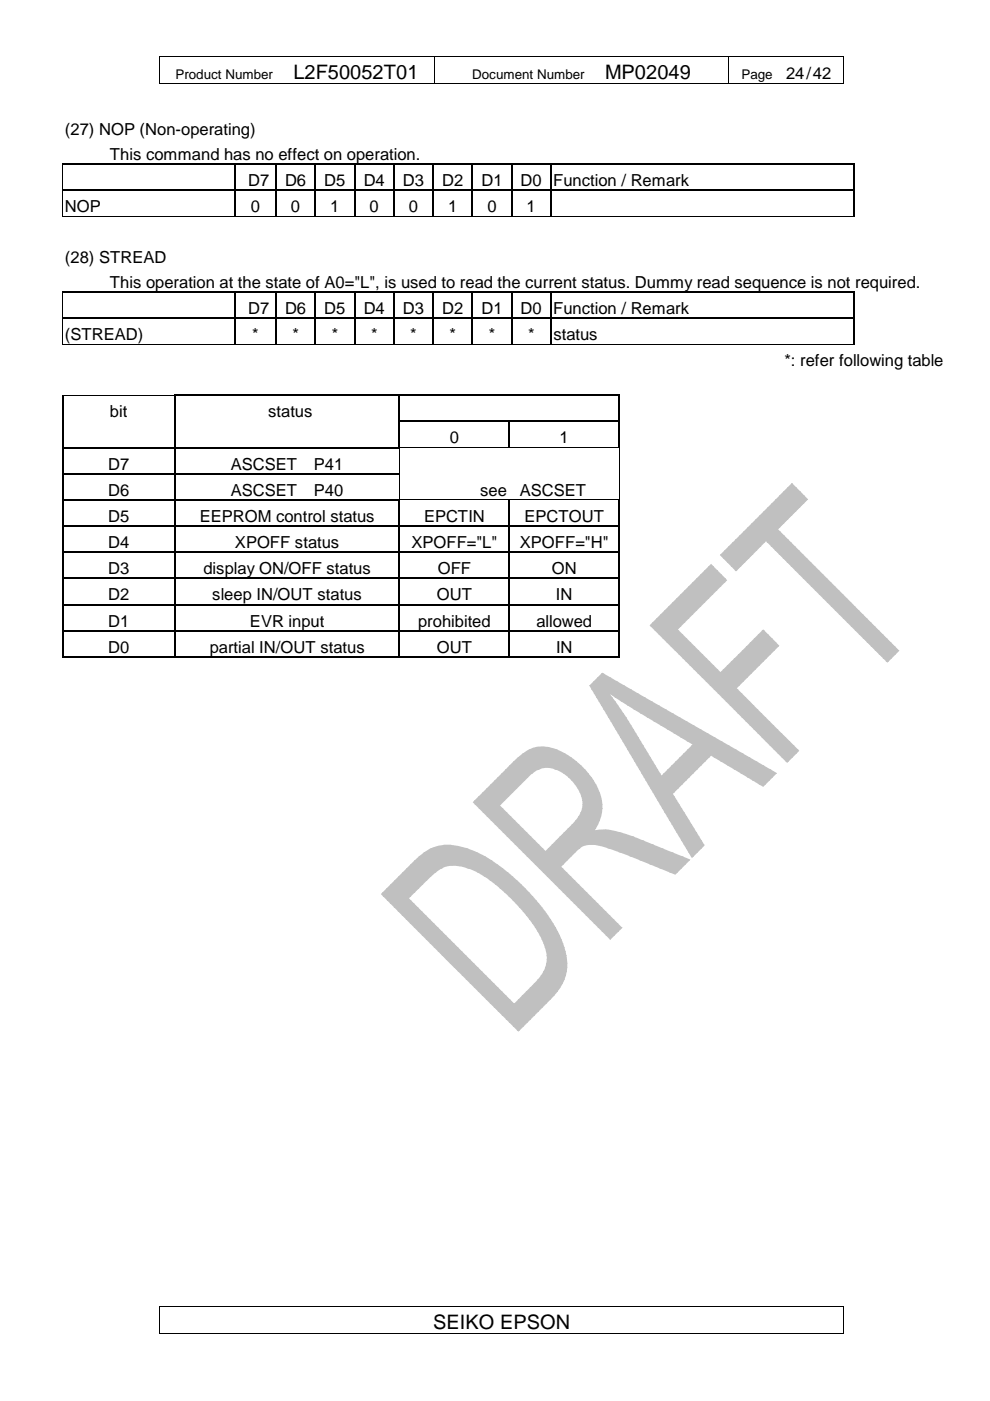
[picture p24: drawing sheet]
<svg xmlns="http://www.w3.org/2000/svg" width="210mm" height="297mm" viewBox="0 0 210 297" stroke-linecap="round" stroke-linejoin="round" font-family="sans-serif">
<defs><g id="words">
<g font-size="4.2">
<text x="62.2" y="16.8">L2F50052T01</text>
<text x="128.3" y="16.8">MP02049</text>
<text x="91.8" y="281.7">SEIKO EPSON</text>
</g>
<g font-size="3.5">
<text x="166.7" y="16.7">24</text>
<text x="172.4" y="16.7">42</text>
<text x="13.8" y="28.7">(27) NOP (Non-operating)</text>
<text x="23.3" y="34">This command has no effect on operation.</text>
<text x="52.6" y="39.5">D7</text>
<text x="60.4" y="39.5">D6</text>
<text x="68.8" y="39.5">D5</text>
<text x="77.1" y="39.5">D4</text>
<text x="85.4" y="39.5">D3</text>
<text x="93.7" y="39.5">D2</text>
<text x="102.1" y="39.5">D1</text>
<text x="110.4" y="39.5">D0 Function / Remark</text>
<text x="13.8" y="45">NOP</text>
<text x="53.2" y="45">0</text>
<text x="61.7" y="45">0</text>
<text x="70" y="45">1</text>
<text x="78.4" y="45">0</text>
<text x="86.7" y="45">0</text>
<text x="95" y="45">1</text>
<text x="103.3" y="45">0</text>
<text x="111.6" y="45">1</text>
<text x="13.8" y="55.8">(28) STREAD</text>
<text x="23.3" y="61.1">This operation at the state of A0=&quot;L&quot;, is used to read the current status. Dummy read sequence is not required.</text>
<text x="52.6" y="66.6">D7</text>
<text x="60.4" y="66.6">D6</text>
<text x="68.8" y="66.6">D5</text>
<text x="77.1" y="66.6">D4</text>
<text x="85.4" y="66.6">D3</text>
<text x="93.7" y="66.6">D2</text>
<text x="102.1" y="66.6">D1</text>
<text x="110.4" y="66.6">D0 Function / Remark</text>
<text x="13.8" y="72.2">(STREAD)</text>
<text x="53.5" y="72.2">*</text>
<text x="62" y="72.2">*</text>
<text x="70.3" y="72.2">*</text>
<text x="78.7" y="72.2">*</text>
<text x="87" y="72.2">*</text>
<text x="95.3" y="72.2">*</text>
<text x="103.7" y="72.2">*</text>
<text x="112" y="72.2">*</text>
<text x="117.3" y="72.2">status</text>
<text x="166.3" y="77.6">*: refer following table</text>
<text x="23.3" y="88.5">bit</text>
<text x="56.9" y="88.5">status</text>
<text x="95.4" y="94">0</text>
<text x="118.6" y="94">1</text>
<text x="22.9" y="99.6">D7</text>
<text x="48.9" y="99.6">ASCSET</text>
<text x="66.6" y="99.6">P41</text>
<text x="22.9" y="105.1">D6</text>
<text x="48.9" y="105.1">ASCSET</text>
<text x="66.6" y="105.1">P40</text>
<text x="101.8" y="105.1">see</text>
<text x="110.2" y="105.1">ASCSET</text>
<text x="22.9" y="110.7">D5</text>
<text x="42.3" y="110.7">EEPROM control status</text>
<text x="89.9" y="110.7">EPCTIN</text>
<text x="111.2" y="110.7">EPCTOUT</text>
<text x="22.9" y="116.2">D4</text>
<text x="49.8" y="116.2">XPOFF status</text>
<text x="87.2" y="116.2">XPOFF=&quot;L&quot;</text>
<text x="110.2" y="116.2">XPOFF=&quot;H&quot;</text>
<text x="22.9" y="121.8">D3</text>
<text x="43.1" y="121.8">display ON/OFF status</text>
<text x="92.8" y="121.8">OFF</text>
<text x="117" y="121.8">ON</text>
<text x="22.9" y="127.3">D2</text>
<text x="45" y="127.3">sleep IN/OUT status</text>
<text x="92.6" y="127.3">OUT</text>
<text x="117.9" y="127.3">IN</text>
<text x="22.9" y="132.8">D1</text>
<text x="53" y="132.8">EVR input</text>
<text x="88.7" y="132.8">prohibited</text>
<text x="113.7" y="132.8">allowed</text>
<text x="22.9" y="138.4">D0</text>
<text x="44.5" y="138.4">partial IN/OUT status</text>
<text x="92.6" y="138.4">OUT</text>
<text x="117.9" y="138.4">IN</text>
</g>
<g font-size="2.8">
<text x="37.2" y="16.8">Product Number</text>
<text x="100.1" y="16.8">Document Number</text>
<text x="157.2" y="16.7">Page</text>
</g>
</g></defs>
<g fill="#000">
<path d="M33.8 12l.1 .1zM33.8 17.7l.1 .1zM92 12l.1 .1zM92 17.7l.1 .1zM154.5 12l.1 .1zM154.5 17.7l.1 .1zM178.8 12l.1 .1zM178.8 17.7l.1 .1zM49.6 34.7h.3v.3h-.3zM58.4 34.7h.3v.3h-.3zM66.7 34.7h.3v.3h-.3zM75.1 34.7h.2v.3h-.2z"/>
<path d="M83.4 34.7h.3v.3h-.3zM91.7 34.7h.3v.3h-.3zM100 34.7h.3v.3h-.3zM108.4 34.7h.2v.3h-.2zM116.7 34.7h.2v.3h-.2zM180.9 34.7h.2v.3h-.2zM13.2 40.3h.1v.2h-.1zM13.2 45.8h.1v.2h-.1zM49.6 40.3h.3v.2h-.3zM49.6 45.8h.2v.2h-.2zM58.4 40.3h.3v.2h-.3zM58.4 45.8h.2v.2h-.2z"/>
<path d="M66.7 40.3h.3v.2h-.3zM66.7 45.8h.2v.2h-.2zM75.1 40.3h.2v.2h-.2zM75.1 45.8h.1v.2h-.1zM83.4 40.3h.3v.2h-.3zM83.4 45.8h.2v.2h-.2zM91.7 40.3h.3v.2h-.3zM91.7 45.8h.2v.2h-.2zM100 40.3h.3v.2h-.3zM100 45.8h.2v.2h-.2zM108.4 40.3h.2v.2h-.2zM108.4 45.8h.2v.2h-.2z"/>
<path d="M116.7 40.3h.2v.2h-.2zM116.7 45.8h.2v.2h-.2zM180.9 40.3h.2v.2h-.2zM180.9 45.8h.2v.2h-.2zM13.2 67.4h.1v.2h-.1zM13.2 72.9h.1v.2h-.1zM49.6 61.8h.3v.3h-.3zM49.6 67.4h.3v.2h-.3zM49.6 72.9h.2v.2h-.2zM58.4 61.8h.3v.3h-.3zM58.4 67.4h.3v.2h-.3zM58.4 72.9h.2v.2h-.2z"/>
<path d="M66.7 61.8h.3v.3h-.3zM66.7 67.4h.3v.2h-.3zM66.7 72.9h.2v.2h-.2zM75.1 61.8h.2v.3h-.2zM75.1 67.4h.2v.2h-.2zM75.1 72.9h.1v.2h-.1zM83.4 61.8h.3v.3h-.3zM83.4 67.4h.3v.2h-.3zM83.4 72.9h.2v.2h-.2zM91.7 61.8h.3v.3h-.3zM91.7 67.4h.3v.2h-.3zM91.7 72.9h.2v.2h-.2z"/>
<path d="M100 61.8h.3v.3h-.3zM100 67.4h.3v.2h-.3zM100 72.9h.2v.2h-.2zM108.4 61.8h.2v.3h-.2zM108.4 67.4h.2v.2h-.2zM108.4 72.9h.2v.2h-.2zM116.7 61.8h.2v.3h-.2zM116.7 67.4h.2v.2h-.2zM116.7 72.9h.2v.2h-.2zM180.9 61.8h.2v.3h-.2zM180.9 67.4h.2v.2h-.2zM180.9 72.9h.2v.2h-.2z"/>
<path d="M13.1 83.9h.3zM13.1 83.7h.3v.2h-.3zM13.1 89.2h.3v.3h-.3zM13.1 94.8h.3v.2h-.3zM36.9 83.7h.3v.2h-.3zM36.9 89.2h.3v.3h-.3zM36.9 94.8h.3v.2h-.3zM84.6 83.7h.2v.2h-.2zM84.6 89.2h.2v.3h-.2zM84.6 94.8h.2v.2h-.2zM107.8 83.7h.3v.2h-.3zM107.8 89.2h.3v.3h-.3z"/>
<path d="M107.8 94.8h.2v.2h-.2zM131.1 83.7h.3v.2h-.3zM131.1 89.2h.3v.3h-.3zM131.1 94.8h.2v.2h-.2zM131.2 95h.1zM131.3 94.8l.1 .2zM13.1 100.3h.3v.3h-.3zM13.1 105.9h.3v.2h-.3zM13.1 111.4h.3v.3h-.3zM13.1 117h.3v.2h-.3zM36.9 100.3h.3v.3h-.3zM36.9 105.9h.3v.2h-.3z"/>
<path d="M36.9 111.4h.3v.3h-.3zM36.9 117h.3v.2h-.3zM84.6 105.9h.2v.2h-.2zM84.6 111.4h.2v.3h-.2zM84.6 117h.2v.2h-.2zM84.6 100.3h.2v.3h-.2zM107.8 106l.3 .1zM107.8 105.9h.2v.1h-.2zM107.8 111.4h.3v.3h-.3zM107.8 117h.3v.2h-.3zM131.1 106l.3 .1zM131.1 105.9h.2v.1h-.2z"/>
<path d="M131.1 111.4h.3v.3h-.3zM131.1 117h.3v.2h-.3zM131.2 100.3h.1v.3h-.1zM131.3 105.9l.1 .1zM13.1 122.5h.3v.3h-.3zM13.1 128.1h.3v.2h-.3zM13.1 133.6h.3v.3h-.3zM13.1 139.1h.3v.3h-.3zM36.9 122.5h.3v.3h-.3zM36.9 128.1h.3v.2h-.3zM36.9 133.6h.3v.3h-.3zM36.9 139.1h.3v.3h-.3z"/>
<path d="M84.6 122.5h.2v.3h-.2zM84.6 128.1h.2v.2h-.2zM84.6 133.6h.2v.3h-.2zM84.6 139.1h.2v.3h-.2zM107.8 122.5h.3v.3h-.3zM107.8 128.1h.3v.2h-.3zM107.8 133.6h.3v.3h-.3zM107.8 139.1h.3v.3h-.3zM131.1 122.5h.3v.3h-.3zM131.1 128.1h.3v.2h-.3zM131.1 133.6h.3v.3h-.3zM131.1 139.1h.3v.3h-.3z"/>
<path d="M33.8 276.9l.1 .1zM178.8 276.9l.1 .1zM33.8 282.6l.1 .1zM178.8 282.6l.1 .1z"/>
</g>
<g fill="none" stroke="#000" stroke-width=".21">
<path d="M33.9 12.1v5.6M33.9 12h58.1M33.9 17.7h58.1M92.1 12.1v5.6M92.1 12h62.4M92.1 17.7h62.4M154.5 12.1v5.6M154.6 12h24.2M154.6 17.7h24.2M178.9 12.1v5.6M13.3 35v5.3M13.3 40.5v5.3"/>
<path d="M13.3 45.9h36.3M49.8 45.9h8.6M58.6 45.9h8.1M66.9 45.9h8.2M75.2 45.9h8.2M83.6 45.9h8.1M91.9 45.9h8.1M100.2 45.9h8.2M108.6 45.9h8.1M116.9 45.9h64M13.3 62.1v5.3M13.3 67.6v5.3"/>
<path d="M13.3 73h36.3M49.8 73h8.6M58.6 73h8.1M66.9 73h8.2M75.2 73h8.2M83.6 73h8.1M91.9 73h8.1M100.2 73h8.2M108.6 73h8.1M116.9 73h64M13.4 83.8h23.5M84.7 95v5.3"/>
<path d="M84.8 94.9h23M108 94.9h23.1M131.2 95v5.3M84.7 100.6v5.3M84.8 106h23M108 106h23.1M131.2 100.6v5.3M33.9 277v5.6M33.9 276.9h144.9M178.9 277v5.6M33.9 282.7h144.9"/>
</g>
<g fill="none" stroke="#c0c0c0" stroke-width=".21">
<path d="M80.7 102.4h110M80.7 102.6h110M80.7 102.8h110M80.7 102.9h110M80.7 103.1h110M80.7 103.3h110M80.7 103.4h110M80.7 103.6h110M80.7 103.8h110M80.7 103.9h110M80.7 104.1h110M80.7 104.3h110"/>
<path d="M80.7 104.5h110M80.7 104.6h110M80.7 104.8h110M80.7 105h110M80.7 105.1h110M80.7 105.3h110M80.7 105.5h110M80.7 105.6h110M80.7 105.8h110M80.7 106h110M80.7 106.2h110M80.7 106.3h110"/>
<path d="M80.7 106.5h110M80.7 106.7h110M80.7 106.8h110M80.7 107h110M80.7 107.2h110M80.7 107.3h110M80.7 107.5h110M80.7 107.7h110M80.7 107.8h110M80.7 108h110M80.7 108.2h110M80.7 108.4h110"/>
<path d="M80.7 108.5h110M80.7 108.7h110M80.7 108.9h110M80.7 109h110M80.7 109.2h110M80.7 109.4h110M80.7 109.5h110M80.7 109.7h110M80.7 109.9h110M80.7 110h110M80.7 110.2h110M80.7 110.4h110"/>
<path d="M80.7 110.6h110M80.7 110.7h110M80.7 110.9h110M80.7 111.1h110M80.7 111.2h110M80.7 111.4h110M80.7 111.6h110M80.7 111.7h110M80.7 111.9h110M80.7 112.1h110M80.7 112.2h110M80.7 112.4h110"/>
<path d="M80.7 112.6h110M80.7 112.8h110M80.7 112.9h110M80.7 113.1h110M80.7 113.3h110M80.7 113.4h110M80.7 113.6h110M80.7 113.8h110M80.7 113.9h110M80.7 114.1h110M80.7 114.3h110M80.7 114.4h110"/>
<path d="M80.7 114.6h110M80.7 114.8h110M80.7 115h110M80.7 115.1h110M80.7 115.3h110M80.7 115.5h110M80.7 115.6h110M80.7 115.8h110M80.7 116h110M80.7 116.1h110M80.7 116.3h110M80.7 116.5h110"/>
<path d="M80.7 116.6h110M80.7 116.8h110M80.7 117h110M80.7 117.2h110M80.7 117.3h110M80.7 117.5h110M80.7 117.7h110M80.7 117.8h110M80.7 118h110M80.7 118.2h110M80.7 118.3h110M80.7 118.5h110"/>
<path d="M80.7 118.7h110M80.7 118.9h110M80.7 119h110M80.7 119.2h110M80.7 119.4h110M80.7 119.5h110M80.7 119.7h110M80.7 119.9h110M80.7 120h110M80.7 120.2h110M80.7 120.4h110M80.7 120.5h110"/>
<path d="M80.7 120.7h110M80.7 120.9h110M80.7 121.1h110M80.7 121.2h110M80.7 121.4h110M80.7 121.6h110M80.7 121.7h110M80.7 121.9h110M80.7 122.1h110M80.7 122.2h110M80.7 122.4h110M80.7 122.6h110"/>
<path d="M80.7 122.7h110M80.7 122.9h110M80.7 123.1h110M80.7 123.3h110M80.7 123.4h110M80.7 123.6h110M80.7 123.8h110M80.7 123.9h110M80.7 124.1h110M80.7 124.3h110M80.7 124.4h110M80.7 124.6h110"/>
<path d="M80.7 124.8h110M80.7 124.9h110M80.7 125.1h110M80.7 125.3h110M80.7 125.5h110M80.7 125.6h110M80.7 125.8h110M80.7 126h110M80.7 126.1h110M80.7 126.3h110M80.7 126.5h110M80.7 126.6h110"/>
<path d="M80.7 126.8h110M80.7 127h110M80.7 127.1h110M80.7 127.3h110M80.7 127.5h110M80.7 127.7h110M80.7 127.8h110M80.7 128h110M80.7 128.2h110M80.7 128.3h110M80.7 128.5h110M80.7 128.7h110"/>
<path d="M80.7 128.8h110M80.7 129h110M80.7 129.2h110M80.7 129.3h110M80.7 129.5h110M80.7 129.7h110M80.7 129.9h110M80.7 130h110M80.7 130.2h110M80.7 130.4h110M80.7 130.5h110M80.7 130.7h110"/>
<path d="M80.7 130.9h110M80.7 131h110M80.7 131.2h110M80.7 131.4h110M80.7 131.6h110M80.7 131.7h110M80.7 131.9h110M80.7 132.1h110M80.7 132.2h110M80.7 132.4h110M80.7 132.6h110M80.7 132.7h110"/>
<path d="M80.7 132.9h110M80.7 133.1h110M80.7 133.2h110M80.7 133.4h110M80.7 133.6h110M80.7 133.8h110M80.7 133.9h110M80.7 134.1h110M80.7 134.3h110M80.7 134.4h110M80.7 134.6h110M80.7 134.8h110"/>
<path d="M80.7 134.9h110M80.7 135.1h110M80.7 135.3h110M80.7 135.4h110M80.7 135.6h110M80.7 135.8h110M80.7 136h110M80.7 136.1h110M80.7 136.3h110M80.7 136.5h110M80.7 136.6h110M80.7 136.8h110"/>
<path d="M80.7 137h110M80.7 137.1h110M80.7 137.3h110M80.7 137.5h110M80.7 137.6h110M80.7 137.8h110M80.7 138h110M80.7 138.2h110M80.7 138.3h110M80.7 138.5h110M80.7 138.7h110M80.7 138.8h110"/>
<path d="M80.7 139h110M80.7 139.2h110M80.7 139.3h110M80.7 139.5h110M80.7 139.7h110M80.7 139.8h110M80.7 140h110M80.7 140.2h110M80.7 140.4h110M80.7 140.5h110M80.7 140.7h110M80.7 140.9h110"/>
<path d="M80.7 141h110M80.7 141.2h110M80.7 141.4h110M80.7 141.5h110M80.7 141.7h110M80.7 141.9h110M80.7 142h110M80.7 142.2h110M80.7 142.4h110M80.7 142.6h110M80.7 142.7h110M80.7 142.9h110"/>
<path d="M80.7 143.1h110M80.7 143.2h110M80.7 143.4h110M80.7 143.6h110M80.7 143.7h110M80.7 143.9h110M80.7 144.1h110M80.7 144.3h110M80.7 144.4h110M80.7 144.6h110M80.7 144.8h110M80.7 144.9h110"/>
<path d="M80.7 145.1h110M80.7 145.3h110M80.7 145.4h110M80.7 145.6h110M80.7 145.8h110M80.7 145.9h110M80.7 146.1h110M80.7 146.3h110M80.7 146.5h110M80.7 146.6h110M80.7 146.8h110M80.7 147h110"/>
<path d="M80.7 147.1h110M80.7 147.3h110M80.7 147.5h110M80.7 147.6h110M80.7 147.8h110M80.7 148h110M80.7 148.1h110M80.7 148.3h110M80.7 148.5h110M80.7 148.7h110M80.7 148.8h110M80.7 149h110"/>
<path d="M80.7 149.2h110M80.7 149.3h110M80.7 149.5h110M80.7 149.7h110M80.7 149.8h110M80.7 150h110M80.7 150.2h110M80.7 150.3h110M80.7 150.5h110M80.7 150.7h110M80.7 150.9h110M80.7 151h110"/>
<path d="M80.7 151.2h110M80.7 151.4h110M80.7 151.5h110M80.7 151.7h110M80.7 151.9h110M80.7 152h110M80.7 152.2h110M80.7 152.4h110M80.7 152.5h110M80.7 152.7h110M80.7 152.9h110M80.7 153.1h110"/>
<path d="M80.7 153.2h110M80.7 153.4h110M80.7 153.6h110M80.7 153.7h110M80.7 153.9h110M80.7 154.1h110M80.7 154.2h110M80.7 154.4h110M80.7 154.6h110M80.7 154.7h110M80.7 154.9h110M80.7 155.1h110"/>
<path d="M80.7 155.3h110M80.7 155.4h110M80.7 155.6h110M80.7 155.8h110M80.7 155.9h110M80.7 156.1h110M80.7 156.3h110M80.7 156.4h110M80.7 156.6h110M80.7 156.8h110M80.7 157h110M80.7 157.1h110"/>
<path d="M80.7 157.3h110M80.7 157.5h110M80.7 157.6h110M80.7 157.8h110M80.7 158h110M80.7 158.1h110M80.7 158.3h110M80.7 158.5h110M80.7 158.6h110M80.7 158.8h110M80.7 159h110M80.7 159.2h110"/>
<path d="M80.7 159.3h110M80.7 159.5h110M80.7 159.7h110M80.7 159.8h110M80.7 160h110M80.7 160.2h110M80.7 160.3h110M80.7 160.5h110M80.7 160.7h110M80.7 160.8h110M80.7 161h110M80.7 161.2h110"/>
<path d="M80.7 161.4h110M80.7 161.5h110M80.7 161.7h110M80.7 161.9h110M80.7 162h110M80.7 162.2h110M80.7 162.4h110M80.7 162.5h110M80.7 162.7h110M80.7 162.9h110M80.7 163h110M80.7 163.2h110"/>
<path d="M80.7 163.4h110M80.7 163.6h110M80.7 163.7h110M80.7 163.9h110M80.7 164.1h110M80.7 164.2h110M80.7 164.4h110M80.7 164.6h110M80.7 164.7h110M80.7 164.9h110M80.7 165.1h110M80.7 165.2h110"/>
<path d="M80.7 165.4h110M80.7 165.6h110M80.7 165.8h110M80.7 165.9h110M80.7 166.1h110M80.7 166.3h110M80.7 166.4h110M80.7 166.6h110M80.7 166.8h110M80.7 166.9h110M80.7 167.1h110M80.7 167.3h110"/>
<path d="M80.7 167.4h110M80.7 167.6h110M80.7 167.8h110M80.7 168h110M80.7 168.1h110M80.7 168.3h110M80.7 168.5h110M80.7 168.6h110M80.7 168.8h110M80.7 169h110M80.7 169.1h110M80.7 169.3h110"/>
<path d="M80.7 169.5h110M80.7 169.7h110M80.7 169.8h110M80.7 170h110M80.7 170.2h110M80.7 170.3h110M80.7 170.5h110M80.7 170.7h110M80.7 170.8h110M80.7 171h110M80.7 171.2h110M80.7 171.3h110"/>
<path d="M80.7 171.5h110M80.7 171.7h110M80.7 171.9h110M80.7 172h110M80.7 172.2h110M80.7 172.4h110M80.7 172.5h110M80.7 172.7h110M80.7 172.9h110M80.7 173h110M80.7 173.2h110M80.7 173.4h110"/>
<path d="M80.7 173.5h110M80.7 173.7h110M80.7 173.9h110M80.7 174.1h110M80.7 174.2h110M80.7 174.4h110M80.7 174.6h110M80.7 174.7h110M80.7 174.9h110M80.7 175.1h110M80.7 175.2h110M80.7 175.4h110"/>
<path d="M80.7 175.6h110M80.7 175.7h110M80.7 175.9h110M80.7 176.1h110M80.7 176.3h110M80.7 176.4h110M80.7 176.6h110M80.7 176.8h110M80.7 176.9h110M80.7 177.1h110M80.7 177.3h110M80.7 177.4h110"/>
<path d="M80.7 177.6h110M80.7 177.8h110M80.7 177.9h110M80.7 178.1h110M80.7 178.3h110M80.7 178.5h110M80.7 178.6h110M80.7 178.8h110M80.7 179h110M80.7 179.1h110M80.7 179.3h110M80.7 179.5h110"/>
<path d="M80.7 179.6h110M80.7 179.8h110M80.7 180h110M80.7 180.1h110M80.7 180.3h110M80.7 180.5h110M80.7 180.7h110M80.7 180.8h110M80.7 181h110M80.7 181.2h110M80.7 181.3h110M80.7 181.5h110"/>
<path d="M80.7 181.7h110M80.7 181.8h110M80.7 182h110M80.7 182.2h110M80.7 182.4h110M80.7 182.5h110M80.7 182.7h110M80.7 182.9h110M80.7 183h110M80.7 183.2h110M80.7 183.4h110M80.7 183.5h110"/>
<path d="M80.7 183.7h110M80.7 183.9h110M80.7 184h110M80.7 184.2h110M80.7 184.4h110M80.7 184.6h110M80.7 184.7h110M80.7 184.9h110M80.7 185.1h110M80.7 185.2h110M80.7 185.4h110M80.7 185.6h110"/>
<path d="M80.7 185.7h110M80.7 185.9h110M80.7 186.1h110M80.7 186.2h110M80.7 186.4h110M80.7 186.6h110M80.7 186.8h110M80.7 186.9h110M80.7 187.1h110M80.7 187.3h110M80.7 187.4h110M80.7 187.6h110"/>
<path d="M80.7 187.8h110M80.7 187.9h110M80.7 188.1h110M80.7 188.3h110M80.7 188.4h110M80.7 188.6h110M80.7 188.8h110M80.7 189h110M80.7 189.1h110M80.7 189.3h110M80.7 189.5h110M80.7 189.6h110"/>
<path d="M80.7 189.8h110M80.7 190h110M80.7 190.1h110M80.7 190.3h110M80.7 190.5h110M80.7 190.6h110M80.7 190.8h110M80.7 191h110M80.7 191.2h110M80.7 191.3h110M80.7 191.5h110M80.7 191.7h110"/>
<path d="M80.7 191.8h110M80.7 192h110M80.7 192.2h110M80.7 192.3h110M80.7 192.5h110M80.7 192.7h110M80.7 192.8h110M80.7 193h110M80.7 193.2h110M80.7 193.4h110M80.7 193.5h110M80.7 193.7h110"/>
<path d="M80.7 193.9h110M80.7 194h110M80.7 194.2h110M80.7 194.4h110M80.7 194.5h110M80.7 194.7h110M80.7 194.9h110M80.7 195.1h110M80.7 195.2h110M80.7 195.4h110M80.7 195.6h110M80.7 195.7h110"/>
<path d="M80.7 195.9h110M80.7 196.1h110M80.7 196.2h110M80.7 196.4h110M80.7 196.6h110M80.7 196.7h110M80.7 196.9h110M80.7 197.1h110M80.7 197.3h110M80.7 197.4h110M80.7 197.6h110M80.7 197.8h110"/>
<path d="M80.7 197.9h110M80.7 198.1h110M80.7 198.3h110M80.7 198.4h110M80.7 198.6h110M80.7 198.8h110M80.7 198.9h110M80.7 199.1h110M80.7 199.3h110M80.7 199.5h110M80.7 199.6h110M80.7 199.8h110"/>
<path d="M80.7 200h110M80.7 200.1h110M80.7 200.3h110M80.7 200.5h110M80.7 200.6h110M80.7 200.8h110M80.7 201h110M80.7 201.1h110M80.7 201.3h110M80.7 201.5h110M80.7 201.7h110M80.7 201.8h110"/>
<path d="M80.7 202h110M80.7 202.2h110M80.7 202.3h110M80.7 202.5h110M80.7 202.7h110M80.7 202.8h110M80.7 203h110M80.7 203.2h110M80.7 203.3h110M80.7 203.5h110M80.7 203.7h110M80.7 203.9h110"/>
<path d="M80.7 204h110M80.7 204.2h110M80.7 204.4h110M80.7 204.5h110M80.7 204.7h110M80.7 204.9h110M80.7 205h110M80.7 205.2h110M80.7 205.4h110M80.7 205.5h110M80.7 205.7h110M80.7 205.9h110"/>
<path d="M80.7 206.1h110M80.7 206.2h110M80.7 206.4h110M80.7 206.6h110M80.7 206.7h110M80.7 206.9h110M80.7 207.1h110M80.7 207.2h110M80.7 207.4h110M80.7 207.6h110M80.7 207.8h110M80.7 207.9h110"/>
<path d="M80.7 208.1h110M80.7 208.3h110M80.7 208.4h110M80.7 208.6h110M80.7 208.8h110M80.7 208.9h110M80.7 209.1h110M80.7 209.3h110M80.7 209.4h110M80.7 209.6h110M80.7 209.8h110M80.7 210h110"/>
<path d="M80.7 210.1h110M80.7 210.3h110M80.7 210.5h110M80.7 210.6h110M80.7 210.8h110M80.7 211h110M80.7 211.1h110M80.7 211.3h110M80.7 211.5h110M80.7 211.6h110M80.7 211.8h110M80.7 212h110"/>
<path d="M80.7 212.2h110M80.7 212.3h110M80.7 212.5h110M80.7 212.7h110M80.7 212.8h110M80.7 213h110M80.7 213.2h110M80.7 213.3h110M80.7 213.5h110M80.7 213.7h110M80.7 213.8h110M80.7 214h110"/>
<path d="M80.7 214.2h110M80.7 214.4h110M80.7 214.5h110M80.7 214.7h110M80.7 214.9h110M80.7 215h110M80.7 215.2h110M80.7 215.4h110M80.7 215.5h110M80.7 215.7h110M80.7 215.9h110M80.7 216h110"/>
<path d="M80.7 216.2h110M80.7 216.4h110M80.7 216.6h110M80.7 216.7h110M80.7 216.9h110M80.7 217.1h110M80.7 217.2h110M80.7 217.4h110M80.7 217.6h110M80.7 217.7h110M80.7 217.9h110M80.7 218.1h110"/>
<path d="M80.7 218.2h110M80.7 218.4h110M80.7 218.6h110M80.7 218.8h110"/>
</g>
<g fill="none" stroke="#000" stroke-width=".25">
<path d="M13.2 34.8h36.4M49.8 35v5.3M49.9 34.8h8.5M58.6 35v5.3M58.7 34.8h8M66.9 35v5.3M67 34.8h8.1M75.2 35v5.3M75.3 34.8h8.1M83.5 35v5.3M83.7 34.8h8M91.8 35v5.3"/>
<path d="M92 34.8h8M100.2 35v5.3M100.3 34.8h8.1M108.5 35v5.3M108.6 34.8h8.1M116.8 35v5.3M116.9 34.8h64M181 35v5.3M13.3 40.4h36.3M49.8 40.5v5.3M49.9 40.4h8.5M58.6 40.5v5.3"/>
<path d="M58.7 40.4h8M66.9 40.5v5.3M67 40.4h8.1M75.2 40.5v5.3M75.3 40.4h8.1M83.5 40.5v5.3M83.7 40.4h8M91.8 40.5v5.3M92 40.4h8M100.2 40.5v5.3M100.3 40.4h8.1M108.5 40.5v5.3"/>
<path d="M108.6 40.4h8.1M116.8 40.5v5.3M116.9 40.4h64M181 40.5v5.3M13.2 62h36.4M13.3 67.5h36.3M49.8 62.1v5.3M49.8 67.6v5.3M49.9 62h8.5M49.9 67.5h8.5M58.6 62.1v5.3M58.6 67.6v5.3"/>
<path d="M58.7 62h8M58.7 67.5h8M66.9 62.1v5.3M66.9 67.6v5.3M67 62h8.1M67 67.5h8.1M75.2 62.1v5.3M75.2 67.6v5.3M75.3 62h8.1M75.3 67.5h8.1M83.5 62.1v5.3M83.5 67.6v5.3"/>
<path d="M83.7 62h8M83.7 67.5h8M91.8 62.1v5.3M91.8 67.6v5.3M92 62h8M92 67.5h8M100.2 62.1v5.3M100.2 67.6v5.3M100.3 62h8.1M100.3 67.5h8.1M108.5 62.1v5.3M108.5 67.6v5.3"/>
<path d="M108.6 62h8.1M108.6 67.5h8.1M116.8 62.1v5.3M116.8 67.6v5.3M116.9 62h64M116.9 67.5h64M181 62.1v5.3M181 67.6v5.3M13.3 83.9v5.3M13.3 89.5v5.3M13.3 95v5.3M13.4 94.9h23.5"/>
<path d="M37.1 83.9v5.3M37.1 89.5v5.3M37.1 95v5.3M37.2 83.8h47.4M37.2 94.9h47.4M84.7 83.9v5.3M84.7 89.5v5.3M84.8 83.8h23M84.8 89.4h23M108 89.5v5.3M108.1 83.8h23M108.1 89.4h23"/>
<path d="M131.2 83.9v5.3M131.2 89.5v5.3M13.3 100.6v5.3M13.3 106.1v5.3M13.3 111.7v5.3M13.3 117.2v5.3M13.4 100.5h23.5M13.4 106h23.5M13.4 111.5h23.5M13.4 117.1h23.5M37.1 100.6v5.3M37.1 106.1v5.3"/>
<path d="M37.1 111.7v5.3M37.1 117.2v5.3M37.2 100.5h47.4M37.2 106h47.4M37.2 111.5h47.4M37.2 117.1h47.4M84.7 106.1v5.3M84.7 111.7v5.3M84.7 117.2v5.3M84.8 111.5h23M84.8 117.1h23M108 106.1v5.3"/>
<path d="M108 111.7v5.3M108 117.2v5.3M108.1 111.5h23M108.1 117.1h23M131.2 106.1v5.3M131.2 111.7v5.3M131.2 117.2v5.3M13.3 122.8v5.3M13.3 128.3v5.3M13.3 133.9v5.2M13.4 122.6h23.5M13.4 128.2h23.5"/>
<path d="M13.4 133.7h23.5M13.4 139.3h23.5M37.1 122.8v5.3M37.1 128.3v5.3M37.1 133.9v5.2M37.2 122.6h47.4M37.2 128.2h47.4M37.2 133.7h47.4M37.2 139.3h47.4M84.7 122.8v5.3M84.7 128.3v5.3M84.7 133.9v5.2"/>
<path d="M84.8 122.6h23M84.8 128.2h23M84.8 133.7h23M84.8 139.3h23M108 122.8v5.3M108 128.3v5.3M108 133.9v5.2M108.1 122.6h23M108.1 128.2h23M108.1 133.7h23M108.1 139.3h23M131.2 122.8v5.3"/>
<path d="M131.2 128.3v5.3M131.2 133.9v5.2"/>
</g>
<use href="#words"/>
</svg>
